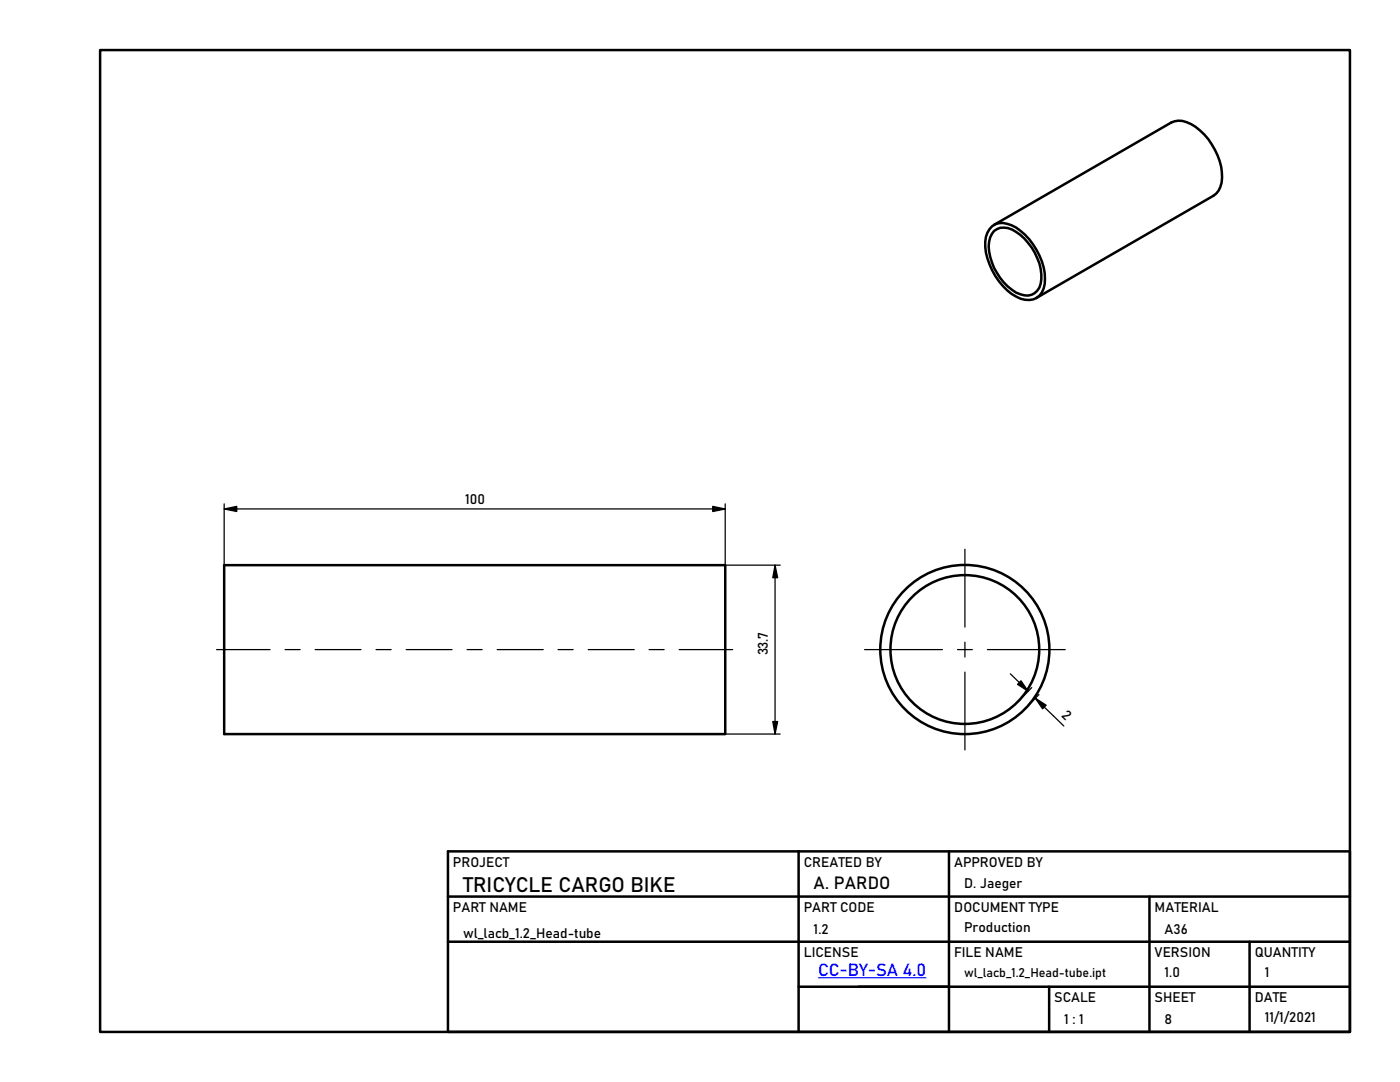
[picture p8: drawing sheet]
<svg xmlns="http://www.w3.org/2000/svg" width="279mm" height="216mm" viewBox="0 0 279 216" stroke-linecap="round" stroke-linejoin="round" font-family="sans-serif">
<defs><g id="words">
<text font-size="4.2" x="92.4" y="178">TRICYCLE CARGO BIKE</text>
<text font-size="3.5" x="162.4" y="177.5">A. PARDO</text>
<text font-size="3.5" fill="#00f" x="163.3" y="194.8">CC-BY-SA 4.0</text>
<g font-size="2.7">
<text x="92.9" y="100.5">100</text>
<text x="153.2" y="130.7" transform="rotate(-90 153.2 130.7)">33.7</text>
<text x="211.7" y="142.9" transform="rotate(44 211.7 142.9)">2</text>
<text x="90.4" y="173">PROJECT</text>
<text x="160.4" y="173">CREATED BY</text>
<text x="190.4" y="173">APPROVED BY</text>
<text x="192.4" y="177.2">D. Jaeger</text>
<text x="90.4" y="181.9">PART NAME</text>
<text x="160.4" y="182">PART CODE</text>
<text x="190.4" y="182">DOCUMENT TYPE</text>
<text x="192.4" y="185.9">Production</text>
<text x="230.4" y="181.9">MATERIAL</text>
<text x="92.4" y="187.2">wl_lacb_1.2_Head-tube</text>
<text x="160.4" y="190.9">LICENSE</text>
<text x="162.4" y="186.4">1.2</text>
<text x="190.4" y="190.9">FILE NAME</text>
<text x="230.4" y="190.9">VERSION</text>
<text x="232.4" y="186.4">A36</text>
<text x="250.4" y="190.9">QUANTITY</text>
<text x="232.4" y="194.9">1.0</text>
<text x="252.4" y="194.9">1</text>
<text x="210.4" y="199.9">SCALE</text>
<text x="230.4" y="199.9">SHEET</text>
<text x="250.4" y="199.9">DATE</text>
<text x="252.4" y="203.9">11/1/2021</text>
<text x="212.4" y="204.3">1 : 1</text>
<text x="232.4" y="204.3">8</text>
</g>
<text font-size="2.5" x="192.4" y="195">wl_lacb_1.2_Head-tube.ipt</text>
</g></defs>
<g fill="none" stroke="#000" stroke-width=".5">
<path d="M20 10h249.4v195.9h-249.4zM233.7 24.5a4.6 4.6 0 0 1 4.9 .8 13.2 13.2 0 0 1 5.3 10.2 4.3 4.3 0 0 1-1.8 3.6l-35.3 20.4M233.7 24.5l-35.3 20.4M198 45.2a4.1 4.1 0 0 1 4.8 .2 13.4 13.4 0 0 1 5.7 10.2 3.6 3.6 0 0 1-3.1 4.3 7.8 7.8 0 0 1-6.1-3.8 11.9 11.9 0 0 1-2.5-8.8l.3-.9zM198.4 46.1a3.5 3.5 0 0 1 4.4 .2 11.4 11.4 0 0 1 5 9.4 2.99 2.99 0 0 1-4.2 3 11.1 11.1 0 0 1-6.3-9.5 4.4 4.4 0 0 1 1.1-3.1zM44.7 112.8h100v33.7h-100zM89.4 169.9h180v36h-180zM89.4 178.9h180M159.4 169.9v36M189.4 169.9v36M229.4 178.9v27M89.4 187.9h180"/>
<path d="M159.4 196.9h110M209.4 196.9v9M249.4 187.9v18"/>
<circle cx="192.6" cy="129.6" r="16.9"/>
<circle cx="192.6" cy="129.6" r="14.8"/>
</g>
<g fill="none" stroke="#000" stroke-width=".25">
<path d="M44.7 101.6l2.5-.6v1.1zM44.7 101.5h100M44.7 100.5v12.3M142.2 101l2.5 .6-2.5 .5zM144.7 100.5v12.3h11M154.7 112.8l.5 2.5h-1zM154.7 112.8v33.7M192.6 109.6v15.5M43.2 129.6h10.7M56.9 129.6h3M62.9 129.6h9.1M75 129.6h3.1"/>
<path d="M81.1 129.6h9.1M93.2 129.6h3M99.2 129.6h9.2M111.4 129.6h3M117.4 129.6h9.2M129.5 129.6h3M135.5 129.6h10.7M172.5 129.6h15.6M191.1 129.6h2.9M192.6 128.1v3M192.6 134.1v15.5M197.1 129.6h15.5"/>
<path d="M201.6 134.4l1.8 1.8M203.4 136.2l1.8 1.7M203.8 135.8l1.4 2.1-2.1-1.3zM205.9 137.2l-2.7 2.8M206.6 139.3l2.2 1.4-.7 .7zM206.6 139.3l3.6 3.5M207.4 138.6l-2.8 2.8M144.7 146.5h11M154.2 144h1l-.5 2.5zM210.2 142.8l2.1 2.1"/>
</g>
<path d="M44.7 101.6l2.5-.6v1.1zM142.2 101l2.5 .6-2.5 .5zM154.7 112.8l.5 2.5h-1zM203.8 135.8l1.4 2.1-2.1-1.3zM154.2 144h1l-.5 2.5zM206.6 139.3l2.2 1.4-.7 .7z" fill="#000"/>
<path d="M163.3 195.1h21.6" fill="none" stroke="#00f" stroke-width=".2"/>
<use href="#words"/>
</svg>
